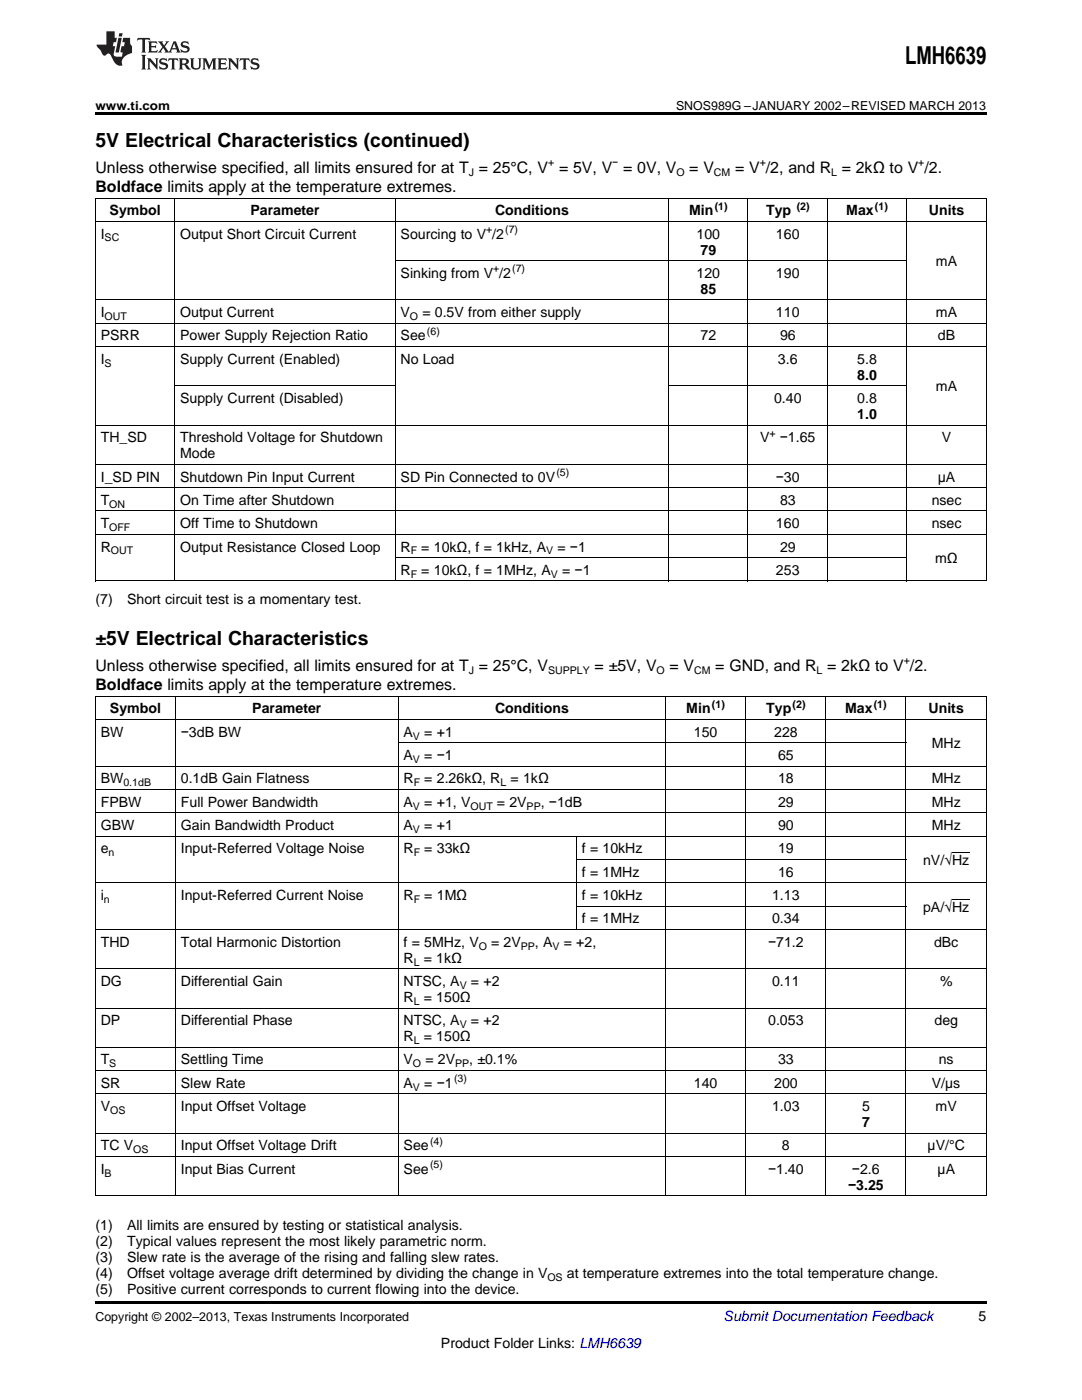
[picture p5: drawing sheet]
<svg xmlns="http://www.w3.org/2000/svg" width="216mm" height="279mm" viewBox="0 0 216 279" stroke-linecap="round" stroke-linejoin="round" font-family="sans-serif">
<defs><g id="words">
<text font-size="4.9" x="180.6" y="12.8">LMH6639</text>
<g font-size="3.9">
<text x="19" y="29.3">5V Electrical Characteristics (continued)</text>
<text x="19" y="128.7">±5V Electrical Characteristics</text>
</g>
<g font-size="3.2">
<text x="19" y="34.4">Unless otherwise specified, all limits ensured for at T = 25°C, V = 5V, V = 0V, V</text>
<text x="137.5" y="34.4">= V</text>
<text x="146.7" y="34.4">= V /2, and R = 2kΩ to V /2.</text>
<text x="19" y="38.3">Boldface limits apply at the temperature extremes.</text>
<text x="19" y="133.8">Unless otherwise specified, all limits ensured for at T = 25°C, V</text>
<text x="19" y="137.7">Boldface limits apply at the temperature extremes.</text>
<text x="118.6" y="133.8">= ±5V, V</text>
<text x="133.6" y="133.8">= V</text>
<text x="142.7" y="133.8">= GND, and R = 2kΩ to V /2.</text>
</g>
<g font-size="2.8">
<text x="20.1" y="47.6">I</text>
<text x="21.9" y="43">Symbol</text>
<text x="35.9" y="47.6">Output Short Circuit Current</text>
<text x="50" y="43">Parameter</text>
<text x="79.9" y="47.6">Sourcing to V /2</text>
<text x="98.8" y="43">Conditions</text>
<text x="137.5" y="43">Min</text>
<text x="139" y="47.6">100</text>
<text x="152.9" y="43">Typ</text>
<text x="154.8" y="47.6">160</text>
<text x="168.9" y="43">Max</text>
<text x="185.3" y="43">Units</text>
<text x="139.8" y="50.8">79</text>
<text x="186.8" y="53.1">mA</text>
<text x="79.9" y="55.5">Sinking from V /2</text>
<text x="139" y="55.5">120</text>
<text x="139.8" y="58.6">85</text>
<text x="154.8" y="55.5">190</text>
<text x="20.1" y="63.3">I</text>
<text x="35.9" y="63.3">Output Current</text>
<text x="79.9" y="63.3">V</text>
<text x="84.3" y="63.3">= 0.5V from either supply</text>
<text x="154.8" y="63.3">110</text>
<text x="186.8" y="63.3">mA</text>
<text x="20.1" y="67.9">PSRR</text>
<text x="35.9" y="67.9">Power Supply Rejection Ratio</text>
<text x="79.9" y="67.9">See</text>
<text x="139.8" y="67.9">72</text>
<text x="155.6" y="67.9">96</text>
<text x="187.1" y="67.9">dB</text>
<text x="20.1" y="72.6">I</text>
<text x="35.9" y="72.6">Supply Current (Enabled)</text>
<text x="79.9" y="72.6">No Load</text>
<text x="155.2" y="72.6">3.6</text>
<text x="171.1" y="72.6">5.8</text>
<text x="171.1" y="75.8">8.0</text>
<text x="35.9" y="80.4">Supply Current (Disabled)</text>
<text x="154.4" y="80.4">0.40</text>
<text x="171.1" y="80.4">0.8</text>
<text x="171.1" y="83.6">1.0</text>
<text x="186.8" y="78.1">mA</text>
<text x="20.1" y="88.3">TH_SD</text>
<text x="35.9" y="88.3">Threshold Voltage for Shutdown</text>
<text x="151.7" y="88.3">V</text>
<text x="155.6" y="88.3">−1.65</text>
<text x="187.9" y="88.3">V</text>
<text x="35.9" y="91.4">Mode</text>
<text x="20.1" y="96.1">I_SD PIN</text>
<text x="20.1" y="100.8">T</text>
<text x="35.9" y="96.1">Shutdown Pin Input Current</text>
<text x="35.9" y="100.8">On Time after Shutdown</text>
<text x="79.9" y="96.1">SD Pin Connected to 0V</text>
<text x="154.8" y="96.1">−30</text>
<text x="155.6" y="100.8">83</text>
<text x="185.9" y="100.8">nsec</text>
<text x="187.1" y="96.1">μA</text>
<text x="20.1" y="105.4">T</text>
<text x="35.9" y="105.4">Off Time to Shutdown</text>
<text x="154.8" y="105.4">160</text>
<text x="185.9" y="105.4">nsec</text>
<text x="20.1" y="110.1">R</text>
<text x="35.9" y="110.1">Output Resistance Closed Loop</text>
<text x="79.9" y="110.1">R</text>
<text x="84.1" y="110.1">= 10kΩ, f = 1kHz, A</text>
<text x="111.2" y="110.1">= −1</text>
<text x="155.6" y="110.1">29</text>
<text x="186.6" y="112.4">mΩ</text>
<text x="79.9" y="114.7">R</text>
<text x="84.1" y="114.7">= 10kΩ, f = 1MHz, A</text>
<text x="112.1" y="114.7">= −1</text>
<text x="154.8" y="114.7">253</text>
<text x="19" y="120.6">(7)</text>
<text x="25.4" y="120.6">Short circuit test is a momentary test.</text>
<text x="21.9" y="142.4">Symbol</text>
<text x="50.3" y="142.4">Parameter</text>
<text x="98.8" y="142.4">Conditions</text>
<text x="136.9" y="142.4">Min</text>
<text x="152.9" y="142.4">Typ</text>
<text x="168.6" y="142.4">Max</text>
<text x="185.3" y="142.4">Units</text>
<text x="20.1" y="147">BW</text>
<text x="36.1" y="147">−3dB BW</text>
<text x="80.5" y="147">A</text>
<text x="84.7" y="147">= +1</text>
<text x="138.5" y="147">150</text>
<text x="154.5" y="147">228</text>
<text x="185.9" y="149.4">MHz</text>
<text x="80.5" y="151.7">A</text>
<text x="84.7" y="151.7">= −1</text>
<text x="155.3" y="151.7">65</text>
<text x="20.1" y="156.4">BW</text>
<text x="20.1" y="161">FPBW</text>
<text x="36.1" y="156.4">0.1dB Gain Flatness</text>
<text x="36.1" y="161">Full Power Bandwidth</text>
<text x="80.5" y="156.4">R</text>
<text x="80.5" y="161">A</text>
<text x="84.7" y="156.4">= 2.26kΩ, R</text>
<text x="84.7" y="161">= +1, V</text>
<text x="99.2" y="161">= 2V</text>
<text x="101.9" y="156.4">= 1kΩ</text>
<text x="107.9" y="161">, −1dB</text>
<text x="155.3" y="156.4">18</text>
<text x="155.3" y="161">29</text>
<text x="185.9" y="156.4">MHz</text>
<text x="185.9" y="161">MHz</text>
<text x="20.1" y="165.7">GBW</text>
<text x="36.1" y="165.7">Gain Bandwidth Product</text>
<text x="80.5" y="165.7">A</text>
<text x="84.7" y="165.7">= +1</text>
<text x="155.3" y="165.7">90</text>
<text x="185.9" y="165.7">MHz</text>
<text x="20.1" y="170.3">e</text>
<text x="36.1" y="170.3">Input-Referred Voltage Noise</text>
<text x="80.5" y="170.3">R</text>
<text x="84.7" y="170.3">= 33kΩ</text>
<text x="116.1" y="170.3">f = 10kHz</text>
<text x="155.3" y="170.3">19</text>
<text x="184.2" y="172.6">nV/√Hz</text>
<text x="20.1" y="179.6">i</text>
<text x="36.1" y="179.6">Input-Referred Current Noise</text>
<text x="80.5" y="179.6">R</text>
<text x="84.7" y="179.6">= 1MΩ</text>
<text x="116.1" y="175">f = 1MHz</text>
<text x="116.1" y="179.6">f = 10kHz</text>
<text x="154.1" y="179.6">1.13</text>
<text x="155.3" y="175">16</text>
<text x="116.1" y="184.3">f = 1MHz</text>
<text x="154.1" y="184.3">0.34</text>
<text x="184.2" y="182">pA/√Hz</text>
<text x="20.1" y="188.9">THD</text>
<text x="36.1" y="188.9">Total Harmonic Distortion</text>
<text x="80.5" y="188.9">f = 5MHz, V</text>
<text x="98" y="188.9">= 2V</text>
<text x="106.7" y="188.9">, A</text>
<text x="112.5" y="188.9">= +2,</text>
<text x="153.2" y="188.9">−71.2</text>
<text x="186.4" y="188.9">dBc</text>
<text x="20.1" y="196.8">DG</text>
<text x="36.1" y="196.8">Differential Gain</text>
<text x="80.5" y="192.1">R</text>
<text x="80.5" y="196.8">NTSC, A</text>
<text x="84.6" y="192.1">= 1kΩ</text>
<text x="94" y="196.8">= +2</text>
<text x="154.1" y="196.8">0.11</text>
<text x="187.6" y="196.8">%</text>
<text x="80.5" y="200">R</text>
<text x="84.6" y="200">= 150Ω</text>
<text x="20.1" y="204.6">DP</text>
<text x="36.1" y="204.6">Differential Phase</text>
<text x="80.5" y="204.6">NTSC, A</text>
<text x="80.5" y="207.8">R</text>
<text x="84.6" y="207.8">= 150Ω</text>
<text x="94" y="204.6">= +2</text>
<text x="153.3" y="204.6">0.053</text>
<text x="186.5" y="204.6">deg</text>
<text x="20.1" y="212.4">T</text>
<text x="36.1" y="212.4">Settling Time</text>
<text x="80.5" y="212.4">V</text>
<text x="84.9" y="212.4">= 2V</text>
<text x="93.6" y="212.4">, ±0.1%</text>
<text x="155.3" y="212.4">33</text>
<text x="187.3" y="212.4">ns</text>
<text x="20.1" y="217.1">SR</text>
<text x="20.1" y="221.8">V</text>
<text x="36.1" y="217.1">Slew Rate</text>
<text x="36.1" y="221.8">Input Offset Voltage</text>
<text x="80.5" y="217.1">A</text>
<text x="84.7" y="217.1">= −1</text>
<text x="138.5" y="217.1">140</text>
<text x="154.1" y="221.8">1.03</text>
<text x="154.5" y="217.1">200</text>
<text x="172" y="221.8">5</text>
<text x="185.9" y="217.1">V/µs</text>
<text x="186.7" y="221.8">mV</text>
<text x="172" y="224.9">7</text>
<text x="20.1" y="229.6">TC V</text>
<text x="36.1" y="229.6">Input Offset Voltage Drift</text>
<text x="80.5" y="229.6">See</text>
<text x="156" y="229.6">8</text>
<text x="185.1" y="229.6">µV/°C</text>
<text x="20.1" y="234.2">I</text>
<text x="36.1" y="234.2">Input Bias Current</text>
<text x="80.5" y="234.2">See</text>
<text x="153.2" y="234.2">−1.40</text>
<text x="169.2" y="237.4">−3.25</text>
<text x="170" y="234.2">−2.6</text>
<text x="187.1" y="234.2">µA</text>
<text x="19" y="245.5">(1)</text>
<text x="25.4" y="245.5">All limits are ensured by testing or statistical analysis.</text>
<text x="19" y="248.7">(2)</text>
<text x="19" y="251.9">(3)</text>
<text x="25.4" y="248.7">Typical values represent the most likely parametric norm.</text>
<text x="25.4" y="251.9">Slew rate is the average of the rising and falling slew rates.</text>
<text x="19" y="255.1">(4)</text>
<text x="25.4" y="255.1">Offset voltage average drift determined by dividing the change in V</text>
<text x="113.1" y="255.1">at temperature extremes into the total temperature change.</text>
<text x="19" y="258.2">(5)</text>
<text x="25.4" y="258.2">Positive current corresponds to current flowing into the device.</text>
<text x="195.3" y="263.6">5</text>
<text x="88" y="269">Product Folder Links: LMH6639</text>
</g>
<text font-size="2.8" fill="#0000c8" x="144.4" y="263.6">Submit Documentation Feedback</text>
<g font-size="2.5">
<text x="19" y="21.9">www.ti.com</text>
<text x="134.9" y="21.9">SNOS989G –JANUARY 2002–REVISED MARCH 2013</text>
<text x="19" y="263.6">Copyright © 2002–2013, Texas Instruments Incorporated</text>
</g>
<g font-size="2.1">
<text x="93.5" y="35.1">J</text>
<text x="109.4" y="33.2">+</text>
<text x="122.2" y="33.2">−</text>
<text x="135" y="35.1">O</text>
<text x="142.5" y="35.1">CM</text>
<text x="151.6" y="33.2">+</text>
<text x="165.8" y="35.1">L</text>
<text x="183.2" y="33.2">+</text>
<text x="142.6" y="41.8">(1)</text>
<text x="159" y="41.8">(2)</text>
<text x="174.6" y="41.8">(1)</text>
<text x="97" y="46.5">+</text>
<text x="100.8" y="46.5">(7)</text>
<text x="20.9" y="48.2">SC</text>
<text x="98.4" y="54.3">+</text>
<text x="102.2" y="54.3">(7)</text>
<text x="20.9" y="63.9">OUT</text>
<text x="81.8" y="63.9">O</text>
<text x="85.2" y="66.8">(6)</text>
<text x="20.9" y="73.2">S</text>
<text x="153.5" y="87.1">+</text>
<text x="111" y="95">(5)</text>
<text x="21.8" y="101.3">ON</text>
<text x="21.8" y="106">OFF</text>
<text x="22.1" y="110.6">OUT</text>
<text x="82" y="110.6">F</text>
<text x="109" y="110.6">V</text>
<text x="82" y="115.3">F</text>
<text x="109.9" y="115.3">V</text>
<text x="93.5" y="134.5">J</text>
<text x="109.4" y="134.5">SUPPLY</text>
<text x="131" y="134.5">O</text>
<text x="138.5" y="134.5">CM</text>
<text x="162.9" y="134.5">L</text>
<text x="180.3" y="132.6">+</text>
<text x="142.1" y="141.3">(1)</text>
<text x="158.2" y="141.3">(2)</text>
<text x="174.3" y="141.3">(1)</text>
<text x="82.4" y="147.6">V</text>
<text x="82.4" y="152.3">V</text>
<text x="24.6" y="156.9">0.1dB</text>
<text x="82.4" y="161.6">V</text>
<text x="82.5" y="156.9">F</text>
<text x="93.9" y="161.6">OUT</text>
<text x="99.9" y="156.9">L</text>
<text x="105.1" y="161.6">PP</text>
<text x="82.4" y="166.2">V</text>
<text x="21.7" y="170.9">n</text>
<text x="82.5" y="170.9">F</text>
<text x="20.7" y="180.2">n</text>
<text x="82.5" y="180.2">F</text>
<text x="95.5" y="189.5">O</text>
<text x="103.9" y="189.5">PP</text>
<text x="110.2" y="189.5">V</text>
<text x="82.5" y="192.7">L</text>
<text x="91.7" y="197.3">V</text>
<text x="82.5" y="200.5">L</text>
<text x="82.5" y="208.4">L</text>
<text x="91.7" y="205.2">V</text>
<text x="21.8" y="213">S</text>
<text x="82.4" y="213">O</text>
<text x="90.6" y="216">(3)</text>
<text x="90.8" y="213">PP</text>
<text x="82.4" y="217.7">V</text>
<text x="22" y="222.3">OS</text>
<text x="26.6" y="230.2">OS</text>
<text x="85.8" y="228.5">(4)</text>
<text x="85.8" y="233.1">(5)</text>
<text x="20.9" y="234.8">B</text>
<text x="109.2" y="255.6">OS</text>
</g>
</g></defs>
<path d="M19 22.5h177.8v.5h-177.8zM19 259.7h177.8v.5h-177.8z" fill="#000"/>
<g fill="none" stroke="#000" stroke-width=".2">
<path d="M19 39.5h177.8M19.1 39.6v76.4M34.8 39.6v76.4M78.8 39.6v76.4M133.4 39.6v76.4M149.2 39.6v76.4M165.1 39.6v76.4M180.9 39.6v76.4M196.8 39.6v76.4M19 59.8h177.8M19 44.2h177.8M78.9 52h102.1"/>
<path d="M19 69.2h177.8M19 64.5h177.8M34.9 77h44M133.5 77h47.5M19 97.3h177.8M19 92.7h177.8M19 84.8h177.8M19 115.9h177.8M19 106.6h177.8M19 102h177.8M78.9 111.3h102.1M19 138.9h177.8"/>
<path d="M19.1 139v99.7M35 139v99.7M79.4 139v99.7M132.8 139v99.7M148.8 139v99.7M164.8 139v99.7M180.8 139v99.7M196.8 139v99.7M19 157.6h177.8M19 152.9h177.8M19 143.6h177.8M79.5 148.3h101.3"/>
<path d="M19 176.2h177.8M19 166.9h177.8M19 162.2h177.8M115 166.9v18.7M115 171.5h65.8M19 193.3h177.8M19 185.5h177.8M115 180.9h65.8M19 218.3h177.8M19 213.7h177.8M19 209h177.8M19 201.2h177.8"/>
<path d="M19 238.6h177.8M19 230.8h177.8M19 226.1h177.8"/>
</g>
<g fill="#231f20">
<path d="M27.5 7.6l-.1 .5 .4-.2h.6v.1v2.1l-.2 .4h1l-.3-.4v-2.1l.1-.1h.5l.5 .2-.2-.5zM29.5 8.3l.2 .3v1.5l-.2 .4h1.8l.2-.6a1.04 1.04 0 0 1-1.3 .2v-.7h.6l.3 .2v-.6l-.3 .2h-.6v-.6l.8-.1 .4 .3-.2-.5zM31.5 8.3l.9 1.1-.9 1.1h.8l-.2-.2 .5-.7 .4 .7-.2 .2h1.5l-.1-.2 .1-.4h.9l.1 .4-.2 .2h1l-.3-.3-.7-1.9h-.5l-.9 2-.8-1 .9-1h-.8l.1 .3-.3 .5-.4-.6 .2-.2zM34.7 8.6l.4 1h-.7zM36.3 8.4a.63 .63 0 0 0-.2 .7 .63 .63 0 0 0 .6 .4l.6 .2 .1 .2a.75 .75 0 0 1-.7 .4 .75 .75 0 0 1-.6-.5l.1 .7 .1-.1a1.11 1.11 0 0 0 1.5-.6 1.13 1.13 0 0 0-1.2-.8l-.1-.4a1.04 1.04 0 0 1 1.2 .2l-.2-.5-.1 .1-.5-.2zM28.2 10.9l.2 .4v2.2l-.2 .4h1l-.3-.4v-2.2l.3-.4zM29.3 11.6l.3 .4v1.5l-.3 .4h.8l-.2-.4v-1.3l1.5 1.7v-1.9l.2-.4h-.7l.2 .4v.9l-1.1-1.3zM32 11.8a.62 .62 0 0 0-.2 .7 .62 .62 0 0 0 .6 .4l.6 .1 .1 .3a.76 .76 0 0 1-.7 .3 .76 .76 0 0 1-.6-.4l.1 .7 .1-.1a1.11 1.11 0 0 0 1.5-.6 1.13 1.13 0 0 0-1.2-.8l-.1-.4a1.04 1.04 0 0 1 1.2 .2l-.2-.6-.1 .1-.5-.1zM33.7 11.6l-.2 .6a.61 .61 0 0 1 .8-.3v1.6l-.2 .4h.9l-.2-.4v-1.6a.63 .63 0 0 1 .8 .3l-.2-.6zM35.6 11.6l.3 .4v1.5l-.3 .4h1l-.2-.2v-.8l.5 .2a.76 .76 0 0 0 1.2 .7l-1-1a.58 .58 0 0 0 .6-.5 .58 .58 0 0 0-.5-.6zM36.4 11.9h.1a.45 .45 0 0 1 .5 .1 .45 .45 0 0 1 .1 .5l-.7 .2zM37.9 11.6l.2 .2a2.17 2.17 0 0 0 .3 1.9 .99 .99 0 0 0 1.6-.6v-1.1l.2-.4h-.7l.2 .2a1.92 1.92 0 0 1-.2 1.8 .6 .6 0 0 1-.9-.5v-1.1l.2-.4zM40.4 11.6l.2 .4v1.5l-.2 .4h.7l-.2-.4v-1.4l.8 1.8 .8-1.8v1.4l-.2 .4h.9l-.2-.4v-1.5l.2-.4h-.8l-.6 1.5-.6-1.5zM43.4 11.6l.2 .4v1.5l-.2 .4h1.8l.2-.6a1.04 1.04 0 0 1-1.3 .1v-.6h.5l.4 .2v-.6l-.4 .2h-.5v-.7h.8l.3 .3-.1-.6zM45.5 11.6l.2 .4v1.5l-.2 .4h.7l-.2-.4v-1.3l1.5 1.7v-1.9l.2-.4h-.7l.2 .4v.9l-1.1-1.3zM47.9 11.6l-.1 .6a.61 .61 0 0 1 .8-.3v1.6l-.3 .4h1l-.3-.4 .1-1.6a.63 .63 0 0 1 .7 .3l-.1-.6zM50.2 11.8a.62 .62 0 0 0-.2 .7 .62 .62 0 0 0 .6 .4l.6 .1 .2 .3a.76 .76 0 0 1-.8 .3 .76 .76 0 0 1-.6-.4l.1 .7 .2-.1a1.11 1.11 0 0 0 1.5-.6 1.13 1.13 0 0 0-1.3-.8l-.1-.4a1.04 1.04 0 0 1 1.2 .2l-.1-.6-.2 .1-.5-.1z"/>
<path d="M21.2 6.3v2.6h-1.9l.1 .4 .7 .9a.91 .91 0 0 0 1 .8 .56 .56 0 0 1 .5-.3 .56 .56 0 0 1 .5 .3l.4 .8a1.53 1.53 0 0 0 1.9 1.2 1.54 1.54 0 0 1 1-2.1l.9-.3v-1.4a1.52 1.52 0 0 1-.3-1.6h-1.4l-.2 .8h.5l-.2 .8h-.4l-.2 1v.2l.4 .1-.2 .8a1.93 1.93 0 0 1-1.6-.3l.3-1.8h-.5l.2-.8h.4l.2-.8h-.4v-1.3zM23.6 7.6l-.6 2.9h.7l.6-2.9zM23.8 6.6l-.1 .7h.6l.2-.7z"/>
</g>
<path d="M190 179.5h3.4M190 170.2h3.4" fill="none" stroke="#000" stroke-width=".2"/>
<use href="#words"/>
</svg>
